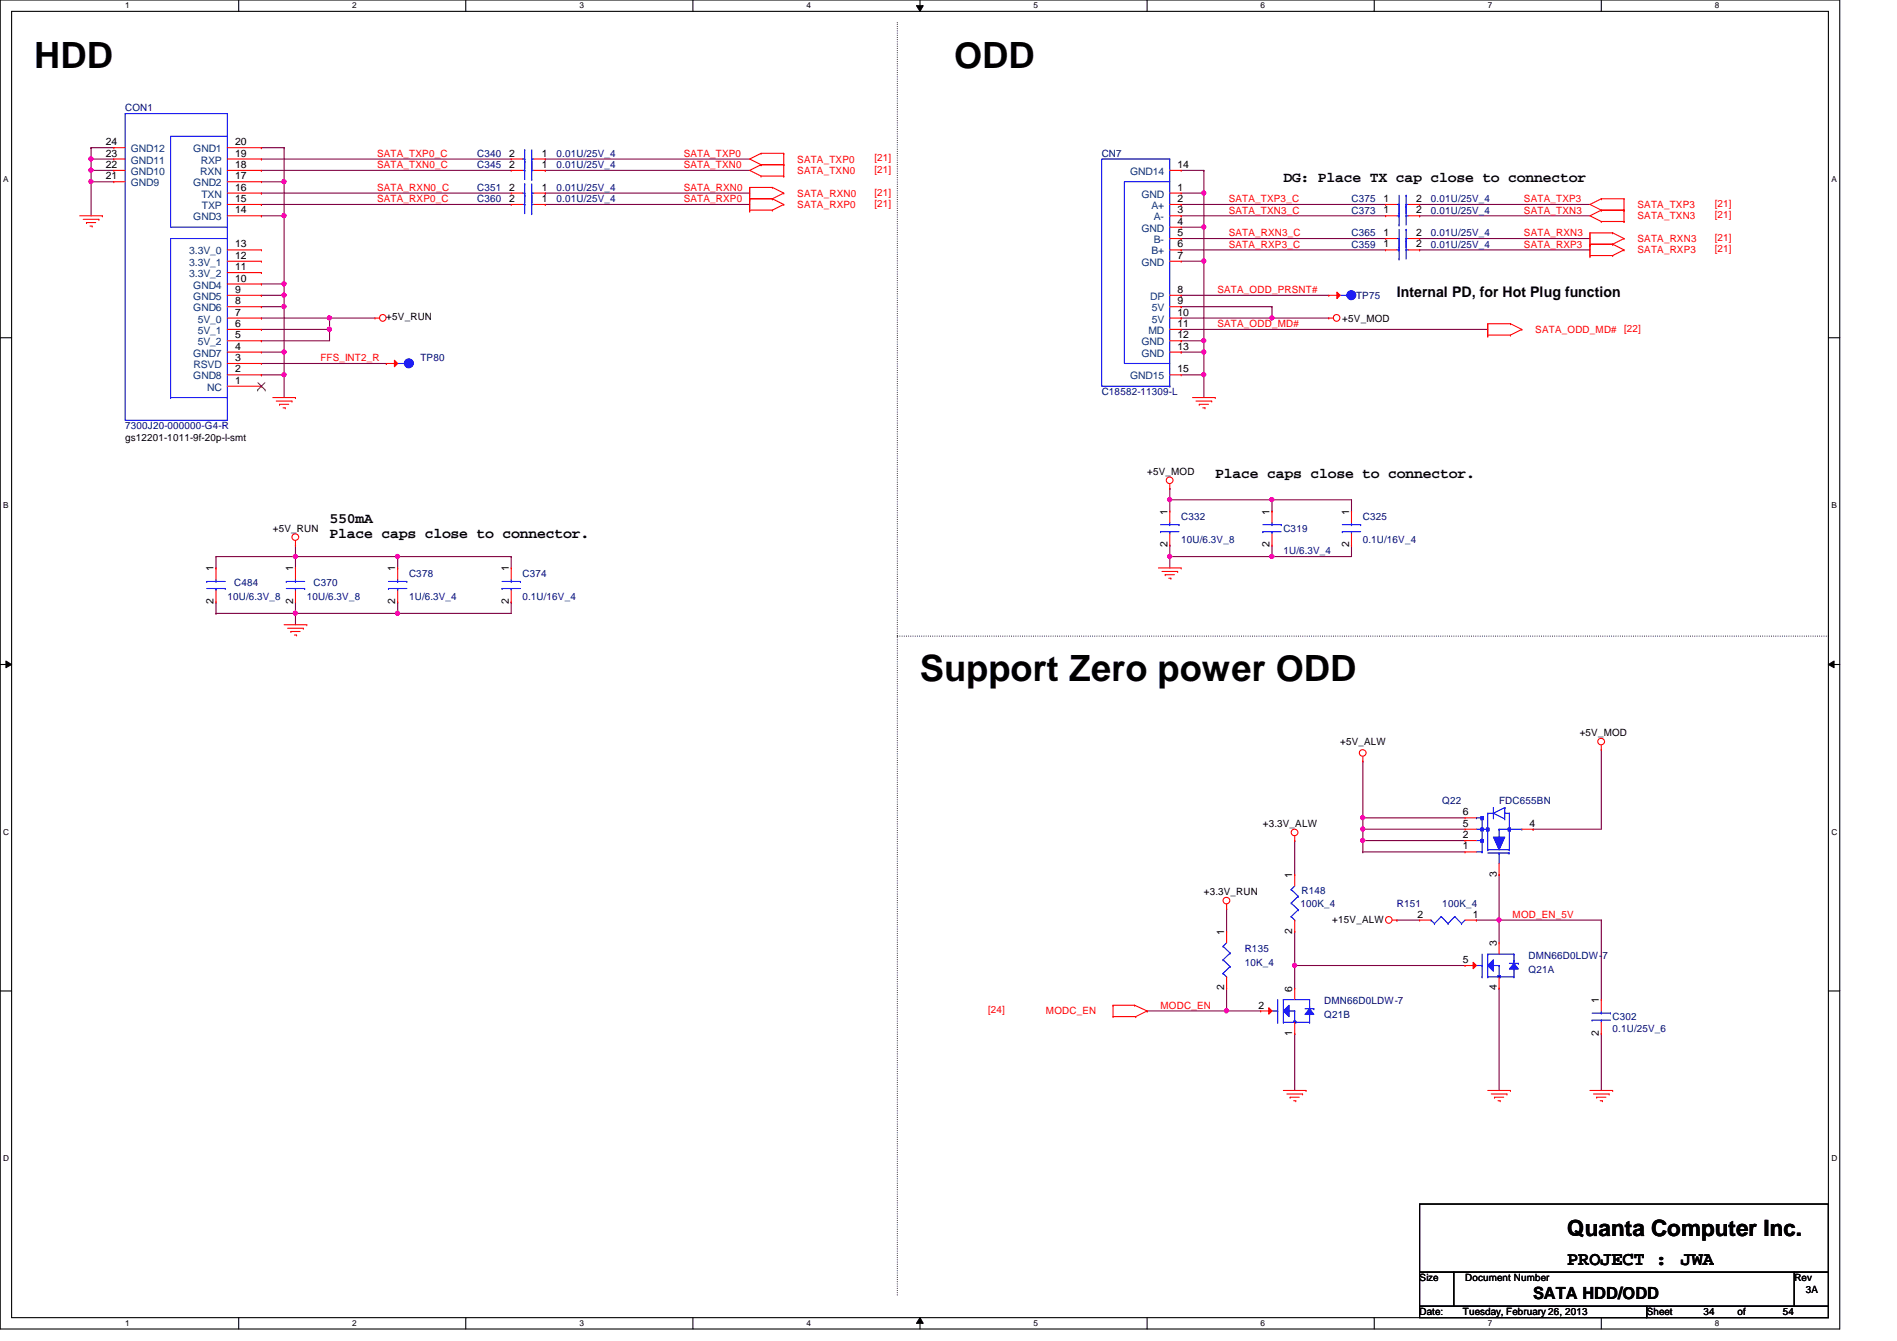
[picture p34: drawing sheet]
<svg xmlns="http://www.w3.org/2000/svg" width="297mm" height="210mm" viewBox="0 0 297 210" stroke-linecap="round" stroke-linejoin="round" font-family="sans-serif">
<defs><g id="words">
<g font-size="5.7">
<text x="5.4" y="10.6">HDD</text>
<text x="149.4" y="10.6">ODD</text>
<text x="144.1" y="106.6">Support Zero power ODD</text>
</g>
<text font-size="3.5" x="245.4" y="193.5">Quanta Computer Inc.</text>
<g font-size="3">
<text x="245.4" y="198.1">PROJECT :</text>
<text x="263.2" y="198.1">JWA</text>
</g>
<text font-size="2.6" x="240.1" y="203.3">SATA HDD/ODD</text>
<g font-size="2.3">
<text x="201" y="28.5">DG: Place TX cap close to connector</text>
<text x="218.7" y="46.6">Internal PD, for Hot Plug function</text>
<text x="190.3" y="74.8">Place caps close to connector.</text>
<text x="51.6" y="81.9">550mA</text>
<text x="51.6" y="84.2">Place caps close to connector.</text>
</g>
<g font-size="1.6" fill="#000080">
<text x="19.6" y="17.4">CON1</text>
<text x="74.7" y="29.9">C351</text>
<text x="74.7" y="26.3">C345</text>
<text x="74.7" y="24.6">C340</text>
<text x="87.2" y="29.9">0.01U/25V_4</text>
<text x="87.2" y="26.3">0.01U/25V_4</text>
<text x="87.2" y="24.6">0.01U/25V_4</text>
<text x="172.5" y="24.6">CN7</text>
<text x="74.7" y="31.7">C360</text>
<text x="87.2" y="31.7">0.01U/25V_4</text>
<text x="211.6" y="31.7">C375</text>
<text x="211.6" y="33.4">C373</text>
<text x="224.1" y="31.7">0.01U/25V_4</text>
<text x="224.1" y="33.4">0.01U/25V_4</text>
<text x="211.6" y="38.8">C359</text>
<text x="211.6" y="37">C365</text>
<text x="224.1" y="38.8">0.01U/25V_4</text>
<text x="224.1" y="37">0.01U/25V_4</text>
<text x="212.3" y="46.8">TP75</text>
<text x="65.8" y="56.6">TP80</text>
<text x="172.5" y="61.9">C18582-11309-L</text>
<text x="19.6" y="67.2">7300J20-000000-G4-R</text>
<text x="185" y="81.4">C332</text>
<text x="201" y="83.2">C319</text>
<text x="213.4" y="81.4">C325</text>
<text x="185" y="85">10U/6.3V_8</text>
<text x="201" y="86.8">1U/6.3V_4</text>
<text x="213.4" y="85">0.1U/16V_4</text>
<text x="35.6" y="93.9">10U/6.3V_8</text>
<text x="36.7" y="91.8">C484</text>
<text x="48" y="93.9">10U/6.3V_8</text>
<text x="49.1" y="91.8">C370</text>
<text x="64" y="90.3">C378</text>
<text x="64" y="93.9">1U/6.3V_4</text>
<text x="81.8" y="90.3">C374</text>
<text x="81.8" y="93.9">0.1U/16V_4</text>
<text x="225.8" y="125.9">Q22</text>
<text x="234.7" y="125.9">FDC655BN</text>
<text x="203.6" y="141.9">100K_4</text>
<text x="203.8" y="140">R148</text>
<text x="218.7" y="141.9">R151</text>
<text x="225.8" y="141.9">100K_4</text>
<text x="194.9" y="149">R135</text>
<text x="194.9" y="151.1">10K_4</text>
<text x="239.3" y="152.2">Q21A</text>
<text x="239.3" y="150.1">DMN66D0LDW-7</text>
<text x="207.3" y="159.3">Q21B</text>
<text x="207.3" y="157.2">DMN66D0LDW-7</text>
<text x="252.5" y="159.7">C302</text>
<text x="252.5" y="161.5">0.1U/25V_6</text>
</g>
<g font-size="1.6">
<text x="16.6" y="22.7">24</text>
<text x="36.8" y="22.7">20</text>
<text x="16.6" y="26.3">22</text>
<text x="16.6" y="28.1">21</text>
<text x="16.6" y="24.5">23</text>
<text x="36.8" y="24.5">19</text>
<text x="36.8" y="29.8">16</text>
<text x="36.8" y="26.3">18</text>
<text x="36.8" y="28.1">17</text>
<text x="79.7" y="29.8">2</text>
<text x="79.7" y="26.3">2</text>
<text x="79.7" y="24.5">2</text>
<text x="84.8" y="29.8">1</text>
<text x="84.8" y="26.3">1</text>
<text x="84.8" y="24.5">1</text>
<text x="184.4" y="29.8">1</text>
<text x="184.4" y="26.3">14</text>
<text x="36.8" y="33.4">14</text>
<text x="36.8" y="31.6">15</text>
<text x="79.7" y="31.6">2</text>
<text x="84.8" y="31.6">1</text>
<text x="184.4" y="35.2">4</text>
<text x="184.4" y="31.6">2</text>
<text x="184.4" y="33.4">3</text>
<text x="216.6" y="31.6">1</text>
<text x="216.6" y="33.4">1</text>
<text x="221.7" y="31.6">2</text>
<text x="221.7" y="33.4">2</text>
<text x="36.8" y="40.5">12</text>
<text x="36.8" y="38.7">13</text>
<text x="184.4" y="37">5</text>
<text x="184.4" y="38.7">6</text>
<text x="184.4" y="40.5">7</text>
<text x="216.6" y="38.7">1</text>
<text x="216.6" y="37">1</text>
<text x="221.7" y="38.7">2</text>
<text x="221.7" y="37">2</text>
<text x="36.8" y="44.1">10</text>
<text x="36.8" y="47.6">8</text>
<text x="36.8" y="42.3">11</text>
<text x="36.8" y="45.8">9</text>
<text x="184.4" y="47.6">9</text>
<text x="184.4" y="45.8">8</text>
<text x="36.8" y="51.2">6</text>
<text x="36.8" y="49.4">7</text>
<text x="36.8" y="53">5</text>
<text x="60.5" y="50.2">+5V_RUN</text>
<text x="184.4" y="51.2">11</text>
<text x="184.4" y="53">12</text>
<text x="184.4" y="49.4">10</text>
<text x="210.2" y="50.3">+5V_MOD</text>
<text x="36.8" y="54.7">4</text>
<text x="36.8" y="58.3">2</text>
<text x="36.8" y="56.5">3</text>
<text x="184.4" y="54.7">13</text>
<text x="184.4" y="58.3">15</text>
<text x="36.8" y="60.1">1</text>
<text x="19.6" y="69">gs12201-1011-9f-20p-l-smt</text>
<text x="179.6" y="74.3">+5V_MOD</text>
<text x="42.7" y="83.2">+5V_RUN</text>
<text x="182.8" y="80.6" transform="rotate(-90 182.8 80.6)">1</text>
<text x="198.8" y="80.6" transform="rotate(-90 198.8 80.6)">1</text>
<text x="211.2" y="80.6" transform="rotate(-90 211.2 80.6)">1</text>
<text x="33.4" y="89.5" transform="rotate(-90 33.4 89.5)">1</text>
<text x="45.9" y="89.5" transform="rotate(-90 45.9 89.5)">1</text>
<text x="61.9" y="89.5" transform="rotate(-90 61.9 89.5)">1</text>
<text x="79.7" y="89.5" transform="rotate(-90 79.7 89.5)">1</text>
<text x="182.8" y="85.7" transform="rotate(-90 182.8 85.7)">2</text>
<text x="198.8" y="85.7" transform="rotate(-90 198.8 85.7)">2</text>
<text x="211.2" y="85.7" transform="rotate(-90 211.2 85.7)">2</text>
<text x="33.4" y="94.6" transform="rotate(-90 33.4 94.6)">2</text>
<text x="45.9" y="94.6" transform="rotate(-90 45.9 94.6)">2</text>
<text x="61.9" y="94.6" transform="rotate(-90 61.9 94.6)">2</text>
<text x="79.7" y="94.6" transform="rotate(-90 79.7 94.6)">2</text>
<text x="209.8" y="116.7">+5V_ALW</text>
<text x="247.4" y="115.2">+5V_MOD</text>
<text x="197.7" y="129.5">+3.3V_ALW</text>
<text x="229.1" y="127.6">6</text>
<text x="229.1" y="129.4">5</text>
<text x="229.1" y="131.2">2</text>
<text x="239.5" y="129.4">4</text>
<text x="202.4" y="137.5" transform="rotate(-90 202.4 137.5)">1</text>
<text x="229.1" y="133">1</text>
<text x="234.4" y="137.2" transform="rotate(-90 234.4 137.2)">3</text>
<text x="188.5" y="140.1">+3.3V_RUN</text>
<text x="222" y="143.6">2</text>
<text x="230.6" y="143.6">1</text>
<text x="191.7" y="146.3" transform="rotate(-90 191.7 146.3)">1</text>
<text x="202.4" y="146.1" transform="rotate(-90 202.4 146.1)">2</text>
<text x="208.6" y="144.4">+15V_ALW</text>
<text x="234.4" y="148.1" transform="rotate(-90 234.4 148.1)">3</text>
<text x="191.7" y="155" transform="rotate(-90 191.7 155)">2</text>
<text x="202.4" y="155.2" transform="rotate(-90 202.4 155.2)">6</text>
<text x="229.1" y="150.7">5</text>
<text x="234.4" y="155" transform="rotate(-90 234.4 155)">4</text>
<text x="197.1" y="157.9">2</text>
<text x="250.4" y="157" transform="rotate(-90 250.4 157)">1</text>
<text x="202.4" y="162.1" transform="rotate(-90 202.4 162.1)">1</text>
<text x="250.4" y="162.1" transform="rotate(-90 250.4 162.1)">2</text>
<text x="222.3" y="200.6">Size</text>
<text x="229.4" y="200.6">Document Number</text>
<text x="281" y="200.6">Rev</text>
<text x="282.7" y="202.4">3A</text>
<text x="222.3" y="205.9">Date:</text>
<text x="229.1" y="205.9">Tuesday, February 26, 2013</text>
<text x="257.8" y="205.9">Sheet</text>
<text x="266.7" y="205.9">34</text>
<text x="272.1" y="205.9">of</text>
<text x="279.2" y="205.9">54</text>
</g>
<g font-size="1.6" fill="#004080">
<text x="20.5" y="23.8">GND12</text>
<text x="30.3" y="23.8">GND1</text>
<text x="20.5" y="27.4">GND10</text>
<text x="20.5" y="29.2">GND9</text>
<text x="20.5" y="25.6">GND11</text>
<text x="30.3" y="29.2">GND2</text>
<text x="31.4" y="27.4">RXN</text>
<text x="31.5" y="25.6">RXP</text>
<text x="177" y="27.4">GND14</text>
<text x="30.3" y="34.5">GND3</text>
<text x="31.5" y="30.9">TXN</text>
<text x="31.6" y="32.7">TXP</text>
<text x="178.7" y="30.9">GND</text>
<text x="180.3" y="32.7">A+</text>
<text x="180.7" y="34.5">A-</text>
<text x="29.6" y="41.6">3.3V_1</text>
<text x="29.6" y="39.8">3.3V_0</text>
<text x="178.7" y="36.3">GND</text>
<text x="178.7" y="41.6">GND</text>
<text x="180.3" y="39.8">B+</text>
<text x="180.7" y="38.1">B-</text>
<text x="29.6" y="43.4">3.3V_2</text>
<text x="30.3" y="45.2">GND4</text>
<text x="30.3" y="46.9">GND5</text>
<text x="180.1" y="46.9">DP</text>
<text x="30.3" y="48.7">GND6</text>
<text x="31" y="52.3">5V_1</text>
<text x="31" y="50.5">5V_0</text>
<text x="179.8" y="52.3">MD</text>
<text x="180.3" y="48.7">5V</text>
<text x="180.3" y="50.5">5V</text>
<text x="30.3" y="55.8">GND7</text>
<text x="30.3" y="59.4">GND8</text>
<text x="30.3" y="57.6">RSVD</text>
<text x="31" y="54.1">5V_2</text>
<text x="177" y="59.4">GND15</text>
<text x="178.7" y="55.8">GND</text>
<text x="178.7" y="54.1">GND</text>
<text x="32.4" y="61.2">NC</text>
</g>
<g font-size="1.6" fill="#f00">
<text x="59.1" y="29.9">SATA_RXN0_C</text>
<text x="59.1" y="26.3">SATA_TXN0_C</text>
<text x="59.1" y="24.6">SATA_TXP0_C</text>
<text x="107.1" y="29.9">SATA_RXN0</text>
<text x="107.1" y="26.3">SATA_TXN0</text>
<text x="107.1" y="24.6">SATA_TXP0</text>
<text x="124.8" y="27.2">SATA_TXN0</text>
<text x="124.8" y="25.4">SATA_TXP0</text>
<text x="136.9" y="27.1">[21]</text>
<text x="136.9" y="25.3">[21]</text>
<text x="59.1" y="31.7">SATA_RXP0_C</text>
<text x="107.1" y="31.7">SATA_RXP0</text>
<text x="124.8" y="32.6">SATA_RXP0</text>
<text x="124.8" y="30.8">SATA_RXN0</text>
<text x="136.9" y="32.4">[21]</text>
<text x="136.9" y="30.6">[21]</text>
<text x="192.4" y="33.4">SATA_TXN3_C</text>
<text x="192.4" y="31.7">SATA_TXP3_C</text>
<text x="238.6" y="33.4">SATA_TXN3</text>
<text x="238.6" y="31.7">SATA_TXP3</text>
<text x="256.4" y="32.6">SATA_TXP3</text>
<text x="256.4" y="34.3">SATA_TXN3</text>
<text x="268.5" y="32.4">[21]</text>
<text x="268.5" y="34.2">[21]</text>
<text x="192.4" y="38.8">SATA_RXP3_C</text>
<text x="192.4" y="37">SATA_RXN3_C</text>
<text x="238.6" y="38.8">SATA_RXP3</text>
<text x="238.6" y="37">SATA_RXN3</text>
<text x="256.4" y="37.9">SATA_RXN3</text>
<text x="256.4" y="39.7">SATA_RXP3</text>
<text x="268.5" y="37.7">[21]</text>
<text x="268.5" y="39.5">[21]</text>
<text x="190.6" y="45.9">SATA_ODD_PRSNT#</text>
<text x="190.6" y="51.2">SATA_ODD_MD#</text>
<text x="240.4" y="52.1">SATA_ODD_MD#</text>
<text x="254.3" y="51.9">[22]</text>
<text x="50.2" y="56.6">FFS_INT2_R</text>
<text x="236.9" y="143.7">MOD_EN_5V</text>
<text x="154.7" y="158.6">[24]</text>
<text x="163.8" y="158.8">MODC_EN</text>
<text x="181.7" y="157.9">MODC_EN</text>
</g>
<g font-size="1.3">
<text x="19.6" y="1.3">1</text>
<text x="55.2" y="1.3">2</text>
<text x="90.7" y="1.3">3</text>
<text x="126.3" y="1.3">4</text>
<text x="161.8" y="1.3">5</text>
<text x="197.4" y="1.3">6</text>
<text x="233" y="1.3">7</text>
<text x="268.5" y="1.3">8</text>
<text x=".5" y="28.4">A</text>
<text x="286.8" y="28.4">A</text>
<text x=".5" y="79.5">B</text>
<text x="286.8" y="79.5">B</text>
<text x=".5" y="130.7">C</text>
<text x="286.8" y="130.7">C</text>
<text x=".5" y="181.8">D</text>
<text x="286.8" y="181.8">D</text>
<text x="19.6" y="207.6">1</text>
<text x="55.2" y="207.6">2</text>
<text x="90.7" y="207.6">3</text>
<text x="126.3" y="207.6">4</text>
<text x="161.8" y="207.6">5</text>
<text x="197.4" y="207.6">6</text>
<text x="233" y="207.6">7</text>
<text x="268.5" y="207.6">8</text>
</g>
</g></defs>
<path d="M0 0h288.1v208h-288.1zM1.8 1.8h284.5v204.4h-284.5z" fill="none" stroke="#000" stroke-width=".17"/>
<g fill="#fff">
<path d="M19.6 .2h.7v1.4h-.7z"/>
<path d="M19.6 206.4h.7v1.4h-.7z"/>
</g>
<path d="M37.4 0v1.8M37.4 206.2v1.8" fill="none" stroke="#000" stroke-width=".17"/>
<g fill="#fff">
<path d="M55.2 .2h.6v1.4h-.6z"/>
<path d="M55.2 206.4h.6v1.4h-.6z"/>
</g>
<path d="M72.9 0v1.8M72.9 206.2v1.8" fill="none" stroke="#000" stroke-width=".17"/>
<g fill="#fff">
<path d="M90.7 .2h.7v1.4h-.7z"/>
<path d="M90.7 206.4h.7v1.4h-.7z"/>
</g>
<path d="M108.5 0v1.8M108.5 206.2v1.8" fill="none" stroke="#000" stroke-width=".17"/>
<g fill="#fff">
<path d="M126.3 .2h.7v1.4h-.7z"/>
<path d="M126.3 206.4h.7v1.4h-.7z"/>
</g>
<path d="M144.1 0v1.8M144.1 206.2v1.8" fill="none" stroke="#000" stroke-width=".17"/>
<path d="M143.5 .9h1.1l-.5 .9zM144.1 206.2l.5 .9h-1.1z" fill="#000"/>
<path d="M143.5 .9h1.1l-.5 .9zM144.1 206.2l.5 .9h-1.1z" fill="none" stroke="#000" stroke-width=".16"/>
<g fill="#fff">
<path d="M161.8 .2h.7v1.4h-.7z"/>
<path d="M161.8 206.4h.7v1.4h-.7z"/>
</g>
<path d="M179.6 0v1.8M179.6 206.2v1.8" fill="none" stroke="#000" stroke-width=".17"/>
<g fill="#fff">
<path d="M197.4 .2h.7v1.4h-.7z"/>
<path d="M197.4 206.4h.7v1.4h-.7z"/>
</g>
<path d="M215.2 0v1.8M215.2 206.2v1.8" fill="none" stroke="#000" stroke-width=".17"/>
<g fill="#fff">
<path d="M233 .2h.6v1.4h-.6z"/>
<path d="M233 206.4h.6v1.4h-.6z"/>
</g>
<path d="M250.7 0v1.8M250.7 206.2v1.8" fill="none" stroke="#000" stroke-width=".17"/>
<g fill="#fff">
<path d="M268.5 .2h.7v1.4h-.7z"/>
<path d="M268.5 206.4h.7v1.4h-.7z"/>
<path d="M.5 27.3h.8v1.4h-.8z"/>
<path d="M286.8 27.3h.8v1.4h-.8z"/>
<path d="M.5 78.4h.8v1.4h-.8z"/>
<path d="M286.8 78.4h.8v1.4h-.8z"/>
</g>
<path d="M0 52.9h1.8M286.3 52.9h1.8" fill="none" stroke="#000" stroke-width=".17"/>
<g fill="#fff">
<path d="M.5 129.5h.9v1.4h-.9z"/>
<path d="M286.8 129.5h.9v1.4h-.9z"/>
</g>
<path d="M0 104h1.8M286.3 104h1.8" fill="none" stroke="#000" stroke-width=".17"/>
<path d="M.9 103.5l.9 .5-.9 .5zM286.3 104l.9-.5v1z" fill="#000"/>
<path d="M.9 103.5l.9 .5-.9 .5zM286.3 104l.9-.5v1z" fill="none" stroke="#000" stroke-width=".16"/>
<g fill="#fff">
<path d="M.5 180.6h.9v1.4h-.9z"/>
<path d="M286.8 180.6h.9v1.4h-.9z"/>
</g>
<path d="M0 155.1h1.8M286.3 155.1h1.8" fill="none" stroke="#000" stroke-width=".17"/>
<path d="M140.5 3.6h.1M140.5 99.6h.1M286.3 99.6h-145.8M140.5 202.7v-199.1" fill="none" stroke="#000" stroke-width=".17" stroke-dasharray="0 .3"/>
<path d="M46.3 85.3h.1M46.3 87.1h.1M46.3 96h.1M46.3 85.3v3.6M46.3 87.1h33.7M46.3 96h16M62.3 87.1h.1M62.3 87.1v1.8M80 87.1h.1M80 94.2h.1M80 87.1v1.8M80 94.2v1.8" fill="none" stroke="#800040" stroke-width=".17"/>
<circle cx="62.2" cy="87.1" r=".32" fill="#f0f"/>
<circle cx="62.2" cy="87.1" r=".32" fill="none" stroke="#f0f" stroke-width=".17"/>
<path d="M62.3 96h.1M62.3 96h17.7" fill="none" stroke="#800040" stroke-width=".17"/>
<circle cx="62.2" cy="96" r=".32" fill="#f0f"/>
<circle cx="62.2" cy="96" r=".32" fill="none" stroke="#f0f" stroke-width=".17"/>
<path d="M183.2 78.2h.1M183.2 78.2v1.8M46.3 94.2h.1M46.3 96h.1M46.3 94.2v3.6M62.3 94.2h.1M62.3 94.2v1.8M183.2 87.1h.1M183.2 87.1h16" fill="none" stroke="#800040" stroke-width=".17"/>
<circle cx="183.1" cy="78.2" r=".32" fill="#f0f"/>
<circle cx="183.1" cy="78.2" r=".32" fill="none" stroke="#f0f" stroke-width=".17"/>
<path d="M183.2 85.3h.1M183.2 85.3v1.8M199.2 85.3h.1M199.2 85.3v1.8" fill="none" stroke="#800040" stroke-width=".17"/>
<circle cx="183.1" cy="87.1" r=".32" fill="#f0f"/>
<circle cx="183.1" cy="87.1" r=".32" fill="none" stroke="#f0f" stroke-width=".17"/>
<path d="M199.2 87.1h.1M199.2 87.1h12.4" fill="none" stroke="#800040" stroke-width=".17"/>
<circle cx="199.2" cy="87.1" r=".32" fill="#f0f"/>
<circle cx="199.2" cy="87.1" r=".32" fill="none" stroke="#f0f" stroke-width=".17"/>
<path d="M199.2 78.2h.1M199.2 78.2h12.4M183.2 87.1h.1M183.2 87.1v1.8M211.6 85.3h.1M211.6 85.3v1.8M179.6 158.2h.1M179.6 158.2h17.8M192.1 158.2h.1M202.7 151.1h.1M202.7 151.1h26.7" fill="none" stroke="#800040" stroke-width=".17"/>
<circle cx="202.7" cy="151.1" r=".32" fill="#f0f"/>
<circle cx="202.7" cy="151.1" r=".32" fill="none" stroke="#f0f" stroke-width=".17"/>
<path d="M213.4 131.6h.1M213.4 133.3h.1M213.4 128h.1M213.4 131.6v1.7M213.4 133.3h16M213.4 128h16M202.7 151.1h.1M202.7 151.1v3.6" fill="none" stroke="#800040" stroke-width=".17"/>
<circle cx="213.4" cy="128" r=".32" fill="#f0f"/>
<circle cx="213.4" cy="128" r=".32" fill="none" stroke="#f0f" stroke-width=".17"/>
<path d="M213.4 131.6h.1M213.4 131.6h16" fill="none" stroke="#800040" stroke-width=".17"/>
<circle cx="213.4" cy="131.5" r=".32" fill="#f0f"/>
<circle cx="213.4" cy="131.5" r=".32" fill="none" stroke="#f0f" stroke-width=".17"/>
<path d="M213.4 129.8h.1M213.4 129.8h16" fill="none" stroke="#800040" stroke-width=".17"/>
<circle cx="213.4" cy="129.8" r=".32" fill="#f0f"/>
<circle cx="213.4" cy="129.8" r=".32" fill="none" stroke="#f0f" stroke-width=".17"/>
<path d="M213.4 128h.1M213.4 128v1.8M234.7 144h.1M234.7 144v3.6M250.7 144h.1M250.7 144v12.5" fill="none" stroke="#800040" stroke-width=".17"/>
<circle cx="234.7" cy="144" r=".32" fill="#f0f"/>
<circle cx="234.7" cy="144" r=".32" fill="none" stroke="#f0f" stroke-width=".17"/>
<g fill="none" stroke="#800040" stroke-width=".17">
<path d="M199.2 78.2v1.8M199.2 80h.1M213.4 119.1h.1M213.4 119.1v8.9M202.7 131.6h.1M202.7 131.6v5.3M213.4 129.8h.1M213.4 129.8v1.8M234.7 136.9h.1M234.7 136.9v7.1M240.1 129.8h.1M240.1 129.8h10.6"/>
<path d="M202.7 145.8h.1M202.7 145.8v5.3M218.7 144h.1M218.7 144h3.6M231.2 144h.1M231.2 144h19.5M234.7 144h.1M234.7 154.7h.1M234.7 154.7v16M202.7 161.8h.1M202.7 161.8v8.9M250.7 161.8h.1"/>
<path d="M250.7 161.8v8.9"/>
</g>
<circle cx="199.2" cy="78.2" r=".32" fill="#f0f"/>
<circle cx="199.2" cy="78.2" r=".32" fill="none" stroke="#f0f" stroke-width=".17"/>
<path d="M183.2 76.5h.1M183.2 78.2h.1M183.2 76.5v1.7M183.2 78.2h16M211.6 78.2v1.8M211.6 80h.1M250.7 117.3h.1M250.7 117.3v12.5M192.1 158.2h.1M192.1 154.7v3.5" fill="none" stroke="#800040" stroke-width=".17"/>
<circle cx="192" cy="158.2" r=".32" fill="#f0f"/>
<circle cx="192" cy="158.2" r=".32" fill="none" stroke="#f0f" stroke-width=".17"/>
<path d="M185 58.7h3.5M188.5 58.7h.1M188.5 55.1h.1M188.5 55.1v3.6M192.1 142.2h.1M192.1 142.2v3.6" fill="none" stroke="#800040" stroke-width=".17"/>
<circle cx="188.5" cy="58.6" r=".32" fill="#f0f"/>
<circle cx="188.5" cy="58.6" r=".32" fill="none" stroke="#f0f" stroke-width=".17"/>
<path d="M185 35.6h3.5M188.5 35.6h.1M188.5 35.6v5.3M188.5 40.9h.1" fill="none" stroke="#800040" stroke-width=".17"/>
<circle cx="188.5" cy="35.5" r=".32" fill="#f0f"/>
<circle cx="188.5" cy="35.5" r=".32" fill="none" stroke="#f0f" stroke-width=".17"/>
<circle cx="188.5" cy="40.9" r=".32" fill="#f0f"/>
<circle cx="188.5" cy="40.9" r=".32" fill="none" stroke="#f0f" stroke-width=".17"/>
<g fill="none" stroke="#800040" stroke-width=".17">
<path d="M185 26.7h3.5M188.5 26.7h.1M185 46.2h.1M185 49.8h.1M185 55.1h.1M185 53.3h.1M185 40.9h3.5M185 46.2h23.1M185 49.8h23.1M185 55.1h3.5M185 53.3h3.5M188.5 40.9h.1"/>
<path d="M188.5 53.3h.1M188.5 58.7h.1M188.5 40.9v12.4M188.5 58.7v3.5M199.2 48h.1M199.2 49.8h.1M199.2 48v1.8"/>
</g>
<circle cx="199.2" cy="49.8" r=".32" fill="#f0f"/>
<circle cx="199.2" cy="49.8" r=".32" fill="none" stroke="#f0f" stroke-width=".17"/>
<path d="M185 48h.1M185 48h14.2M188.5 53.3h.1M188.5 53.3v1.8" fill="none" stroke="#800040" stroke-width=".17"/>
<circle cx="188.5" cy="55.1" r=".32" fill="#f0f"/>
<circle cx="188.5" cy="55.1" r=".32" fill="none" stroke="#f0f" stroke-width=".17"/>
<circle cx="188.5" cy="53.3" r=".32" fill="#f0f"/>
<circle cx="188.5" cy="53.3" r=".32" fill="none" stroke="#f0f" stroke-width=".17"/>
<path d="M188.5 30.2h.1M188.5 26.7v3.5M185 51.6h.1M185 51.6h48" fill="none" stroke="#800040" stroke-width=".17"/>
<circle cx="188.5" cy="30.2" r=".32" fill="#f0f"/>
<circle cx="188.5" cy="30.2" r=".32" fill="none" stroke="#f0f" stroke-width=".17"/>
<g fill="none" stroke="#800040" stroke-width=".17">
<path d="M185 39.1h.1M185 37.3h.1M185 33.8h.1M185 32h.1M185 39.1h32M185 37.3h32M185 33.8h32M185 32h32M185 30.2h3.5M188.5 30.2h.1M188.5 35.6h.1M188.5 30.2v5.4"/>
<path d="M222.3 39.1h.1M222.3 37.3h.1M222.3 33.8h.1M222.3 32h.1M222.3 39.1h26.7M222.3 37.3h26.7M222.3 33.8h26.7M222.3 32h26.7M33.8 87.1h.1M33.8 87.1h12.5"/>
</g>
<circle cx="46.2" cy="87.1" r=".32" fill="#f0f"/>
<circle cx="46.2" cy="87.1" r=".32" fill="none" stroke="#f0f" stroke-width=".17"/>
<path d="M33.8 88.9h.1M33.8 96h.1M33.8 87.1v1.8M33.8 96h12.5" fill="none" stroke="#800040" stroke-width=".17"/>
<circle cx="46.2" cy="96" r=".32" fill="#f0f"/>
<circle cx="46.2" cy="96" r=".32" fill="none" stroke="#f0f" stroke-width=".17"/>
<g fill="none" stroke="#800040" stroke-width=".17">
<path d="M40.9 44.4h.1M40.9 46.2h.1M40.9 48h.1M40.9 49.8h.1M40.9 56.9h19.6M40.9 44.4h3.6M40.9 46.2h3.6M40.9 48h3.6M40.9 49.8h17.8M51.6 49.8h.1M51.6 49.8v1.8M60.5 56.9h.1"/>
<path d="M33.8 94.2h.1M33.8 94.2v1.8"/>
</g>
<circle cx="51.6" cy="49.8" r=".32" fill="#f0f"/>
<circle cx="51.6" cy="49.8" r=".32" fill="none" stroke="#f0f" stroke-width=".17"/>
<path d="M40.9 51.6h.1M40.9 51.6h10.7" fill="none" stroke="#800040" stroke-width=".17"/>
<circle cx="51.6" cy="51.5" r=".32" fill="#f0f"/>
<circle cx="51.6" cy="51.5" r=".32" fill="none" stroke="#f0f" stroke-width=".17"/>
<path d="M40.9 23.1h.1M40.9 23.1h3.6M40.9 53.3h.1M44.5 58.7h.1M44.5 58.7v3.5M51.6 51.6h.1M51.6 51.6v1.7h-10.7" fill="none" stroke="#800040" stroke-width=".17"/>
<circle cx="44.5" cy="58.6" r=".32" fill="#f0f"/>
<circle cx="44.5" cy="58.6" r=".32" fill="none" stroke="#f0f" stroke-width=".17"/>
<path d="M14.3 23.1h.1M14.3 28.4h.1M14.3 24.9h.1M14.3 23.1h3.5M14.3 28.4v5.4M14.3 24.9h3.5M40.9 58.7h.1M40.9 58.7h3.6M40.9 55.1h3.6M44.5 55.1h.1" fill="none" stroke="#800040" stroke-width=".17"/>
<circle cx="14.2" cy="24.9" r=".32" fill="#f0f"/>
<circle cx="14.2" cy="24.9" r=".32" fill="none" stroke="#f0f" stroke-width=".17"/>
<path d="M14.3 23.1h.1M14.3 26.7h.1M14.3 24.9h.1M14.3 28.4h.1M14.3 23.1v5.3M14.3 26.7h3.5M14.3 28.4h3.5" fill="none" stroke="#800040" stroke-width=".17"/>
<circle cx="14.2" cy="28.4" r=".32" fill="#f0f"/>
<circle cx="14.2" cy="28.4" r=".32" fill="none" stroke="#f0f" stroke-width=".17"/>
<circle cx="14.2" cy="26.6" r=".32" fill="#f0f"/>
<circle cx="14.2" cy="26.6" r=".32" fill="none" stroke="#f0f" stroke-width=".17"/>
<path d="M40.9 33.8h.1M40.9 33.8h3.6M44.5 46.2h.1M44.5 44.4h.1M44.5 44.4v3.6" fill="none" stroke="#800040" stroke-width=".17"/>
<circle cx="44.5" cy="46.2" r=".32" fill="#f0f"/>
<circle cx="44.5" cy="46.2" r=".32" fill="none" stroke="#f0f" stroke-width=".17"/>
<path d="M44.5 28.4h.1M44.5 33.8h.1M44.5 28.4v16M44.5 55.1h.1M44.5 55.1v3.6" fill="none" stroke="#800040" stroke-width=".17"/>
<circle cx="44.5" cy="44.4" r=".32" fill="#f0f"/>
<circle cx="44.5" cy="44.4" r=".32" fill="none" stroke="#f0f" stroke-width=".17"/>
<circle cx="44.5" cy="33.8" r=".32" fill="#f0f"/>
<circle cx="44.5" cy="33.8" r=".32" fill="none" stroke="#f0f" stroke-width=".17"/>
<path d="M44.5 48h.1M44.5 48v7.1" fill="none" stroke="#800040" stroke-width=".17"/>
<circle cx="44.5" cy="55.1" r=".32" fill="#f0f"/>
<circle cx="44.5" cy="55.1" r=".32" fill="none" stroke="#f0f" stroke-width=".17"/>
<circle cx="44.5" cy="48" r=".32" fill="#f0f"/>
<circle cx="44.5" cy="48" r=".32" fill="none" stroke="#f0f" stroke-width=".17"/>
<path d="M40.9 28.4h3.6M44.5 28.4h.1M44.5 23.1h.1M44.5 23.1v5.3" fill="none" stroke="#800040" stroke-width=".17"/>
<circle cx="44.5" cy="28.4" r=".32" fill="#f0f"/>
<circle cx="44.5" cy="28.4" r=".32" fill="none" stroke="#f0f" stroke-width=".17"/>
<g fill="none" stroke="#800040" stroke-width=".17">
<path d="M40.9 30.2h.1M40.9 26.7h.1M40.9 32h.1M40.9 24.9h.1M40.9 30.2h39.1M40.9 26.7h39.1M40.9 32h39.1M40.9 24.9h39.1M85.4 30.2h.1M85.4 26.7h.1M85.4 32h.1M85.4 24.9h.1"/>
<path d="M85.4 30.2h32M85.4 26.7h32M85.4 32h32M85.4 24.9h32"/>
</g>
<g fill="none" stroke="#f00" stroke-width=".17">
<path d="M12.5 33.8h3.5M13 34.3h2.5M13.5 34.8h.1M13.5 34.8h1.5M14.1 35.4h.3M14.4 35.4h.1M15.5 34.3h.1M16 33.8h.1M80 32h.1M80 30.2h.1M80 26.7h.1M80 32h1.8"/>
<path d="M80 30.2h1.8M80 26.7h1.8M83.6 32h1.8M83.6 30.2h1.8M83.6 26.7h1.8M85.4 32h.1M85.4 30.2h.1M85.4 26.7h.1M117.4 33.1h.1M117.4 32.9h.1M117.4 31.1h.1M117.4 31.3h.1"/>
<path d="M117.4 29.3h.1M117.4 31.1h3.5M117.4 32.9h3.5M117.4 29.3v3.8M117.4 29.3h3.5M119.2 25.8h.1M119.2 27.6h.1M119.2 24h.1M119.2 25.8l-1.8 .9 1.8 .9M119.2 25.8h3.5M119.2 27.6h3.5M119.2 24l-1.8 .9 1.8 .9"/>
<path d="M119.2 24h3.5M120.9 31.1h.1M120.9 32.9h.1M120.9 29.3h.1M120.9 31.1l1.8 .9M120.9 29.3l1.8 .9M122.7 32h.1M122.7 30.2h.1M122.7 25.8h.1M122.7 27.6h.1M122.7 24h.1M122.7 32l-1.8 .9"/>
<path d="M122.7 30.2l-1.8 .9M122.7 24v3.6M183.2 33.8h1.8M183.2 37.3h1.8M183.2 35.6h1.8M183.2 32h1.8M183.2 39.1h1.8M183.2 30.2h1.8M183.2 26.7h1.8M185 37.3h.1M185 35.6h.1M185 32h.1"/>
<path d="M185 39.1h.1M185 33.8h.1M185 30.2h.1M185 26.7h.1M217 32h.1M217 32h1.7M220.5 32h1.8M222.3 32h.1M249 38.4h.1M249 38.2h.1M249 36.4h.1M249 36.4v3.8"/>
<path d="M249 36.4h3.5M249 38.2h3.5M250.7 31.1h.1M250.7 32.9h.1M250.7 34.7h.1M250.7 31.1l-1.7 .9 1.7 .9M250.7 31.1h3.6M250.7 32.9h3.6M250.7 32.9l-1.7 .9 1.7 .9M250.7 34.7h3.6M252.5 36.4h.1M252.5 38.2h.1"/>
<path d="M252.5 36.4l1.8 .9M252.5 38.2l1.8 .9M254.3 31.1h.1M254.3 32.9h.1M254.3 34.7h.1M254.3 37.3h.1M254.3 39.1h.1M254.3 31.1v3.6M254.3 37.3l-1.8 .9M254.3 39.1l-1.8 .9M58.7 49.8h.1M58.7 49.8h.7"/>
<path d="M183.2 49.8h1.8M183.2 55.1h1.8M183.2 51.6h1.8M183.2 48h1.8M183.2 40.9h1.8M183.2 53.3h1.8M183.2 46.2h1.8M183.2 58.7h1.8M185 55.1h.1M185 51.6h.1M185 48h.1M185 40.9h.1"/>
<path d="M185 53.3h.1M185 49.8h.1M185 46.2h.1M185 58.7h.1M208.1 49.8h.1M208.1 49.8h.7M233 52.6h.1M233 52.5h.1M233 50.7h.1M233 50.7v1.9M233 50.7h3.5M233 52.5h3.5"/>
<path d="M236.5 50.7h.1M236.5 52.5h.1M236.5 50.7l1.8 .9M238.3 51.6h.1M238.3 51.6l-1.8 .9M249 40.2h.1M249 40h.1M249 40h3.5M252.5 40h.1M42.7 62.2h3.6M43.3 62.8h2.4M43.8 63.3h.1"/>
<path d="M43.8 63.3h1.4M44.3 63.8h.4M44.7 63.8h.1M45.7 62.8h.1M46.3 62.2h.1M183.2 76.5h.1M183.2 75.7v.8M186.7 62.2h3.6M187.3 62.8h2.4M187.8 63.3h.1M187.8 63.3h1.4M188.3 63.8h.4"/>
<path d="M188.7 63.8h.1M189.7 62.8h.1M190.3 62.2h.1M44.5 97.8h3.5M45 98.3h2.5M45.5 98.8h.1M45.5 98.8h1.5M46.1 99.4h.3M46.3 85.3h.1M46.3 84.6v.7M46.4 99.4h.1M47.5 98.3h.1"/>
<path d="M48 97.8h.1M181.4 88.9h3.6M181.9 89.5h2.5M182.5 90h.1M182.5 90h1.4M183 90.5h.3M183.3 90.5h.1M184.4 89.5h.1M185 88.9h.1M213.4 119.1h.1M213.4 118.4v.7M250.7 117.3h.1"/>
<path d="M250.7 116.6v.7M202.7 131.6h.1M202.7 130.9v.7M174.3 157.4h.1M174.3 159.1h.1M174.3 157.4h3.4M174.3 159.1h3.5M174.3 157.4v1.7M177.7 157.4h.1M177.7 157.4l1.9 .8M177.8 159.1h.1M179.6 158.2h.1"/>
<path d="M179.6 158.2l-1.8 .9M192.1 142.2h.1M192.1 141.5v.7M218 144h.7M218.7 144h.1M250.7 156.5h.1M250.7 156.5v1.7M201 170.7h3.5M201.5 171.2h2.5M202 171.7h.1M202 171.7h1.5M202.6 172.3h.3"/>
<path d="M202.9 172.3h.1M204 171.2h.1M204.5 170.7h.1M233 170.7h3.5M233.5 171.2h2.5M234 171.7h.1M234 171.7h1.5M234.6 172.3h.3M234.9 172.3h.1M236 171.2h.1M236.5 170.7h.1M249 170.7h3.5"/>
<path d="M249.5 171.2h2.5M250 171.7h.1M250 171.7h1.5M250.6 172.3h.3M250.7 161.8h.1M250.7 160v1.8M250.9 172.3h.1M252 171.2h.1M252.5 170.7h.1"/>
<circle cx="59.9" cy="49.8" r=".52"/>
<circle cx="209.3" cy="49.8" r=".52"/>
<circle cx="183.2" cy="75.2" r=".52"/>
<circle cx="46.3" cy="84.1" r=".52"/>
<circle cx="213.4" cy="117.9" r=".52"/>
<circle cx="250.7" cy="116.1" r=".52"/>
<circle cx="202.7" cy="130.3" r=".52"/>
<circle cx="192" cy="141" r=".52"/>
<circle cx="217.4" cy="144" r=".52"/>
</g>
<path d="M222.3 188.5h64v10.6h-64zM222.3 199.1h5.3v5.4h-5.3zM227.6 199.1h53.4v5.4h-53.4zM281 199.1h5.3v5.4h-5.3zM222.3 204.5h35.5v1.7h-35.5zM257.8 204.5h28.5v1.7h-28.5z" fill="none" stroke="#000" stroke-width=".17"/>
<g fill="none" stroke="#00f" stroke-width=".17">
<path d="M81.8 32h.4M81.8 30.2h.4M81.8 26.7h.4M82.2 30.6h.1M82.2 32h.1M82.2 28.8h.1M82.2 30.2h.1M82.2 25.2h.1M82.2 26.7h.1M82.2 25.2v2.9M82.2 28.8v4.6M83.3 32h.1"/>
<path d="M83.3 33.4h.1M83.3 30.2h.1M83.3 31.7h.1M83.3 26.7h.1M83.3 28.1h.1M83.3 32h.3M83.3 25.2v2.9M83.3 28.8v4.6M83.3 30.2h.3M83.3 26.7h.3M183.2 28.4v32.1M218.7 32h.4"/>
<path d="M219.1 32h.1M219.1 33.4h.1M219.1 30.6v2.8M220.2 30.6h.1M220.2 32h.1M220.2 32h.3M220.2 30.6v2.8M183.2 56.9h-7.1v-28.5h7.1v-3.5h-10.7v35.6h10.7M183.2 60.5h.1M249.3 159.7h.1M249.3 159.7h2.9M249.3 158.6h2.9"/>
<path d="M250.7 158.6h.1M250.7 159.7h.1M250.7 158.2v.4M250.7 159.7v.3M252.2 158.6h.1"/>
</g>
<path d="M233.8 131h1.8l-.9 2z" fill="#00f"/>
<g fill="none" stroke="#00f" stroke-width=".17">
<path d="M231.2 128h.1M231.2 131.6h.9M231.2 129.8h1.8M231.2 133.3h.9M231.2 128h.9M231.9 127.8h.1M231.9 128.2h.1M231.9 128h.1M231.9 129.6h.1M231.9 130h.1M231.9 131.4h.1M231.9 131.7h.1"/>
<path d="M231.9 127.8v.4M231.9 129.6v.4M231.9 131.4v.3M231.9 127.8h.3M231.9 128.2h.3M231.9 129.6h.3M231.9 130h.3M231.9 131.4h.3M231.9 131.7h.3M232.1 131.6h.1M232.1 127.8h.1M232.1 129.8h.1"/>
<path d="M232.1 133.3h.1M232.1 131.4h.1M232.1 128h.1M232.1 128v5.3M232.2 127.8h.1M232.2 128.2h.1M232.2 129.8h.1M232.2 129.6h.1M232.2 130h.1M232.2 131.7h.1M232.2 131.4h.1M232.2 127.8v.4"/>
<path d="M232.2 129.6v.4M232.2 131.4v.3M232.8 129.6h.1M232.8 130h.1M232.8 129.6h.3M232.8 130h.3M232.8 129.6v.4M233 133h.1M233 129.8h.1M233 127.3h.1M233 133.5h3.3M233 133h3.3"/>
<path d="M233 127.3v5.7M233 127.3h.8M233.1 129.6h.1M233.1 130h.1M233.1 129.8h.1M233.1 129.6v.4M233.8 131h1.8l-.9 2zM233.8 126.4h.1M233.8 127.3h.1M233.8 126.4v1.8M233.8 127.3l1.8 .9M234.7 133.5h.1"/>
<path d="M234.7 129.8h.1M234.7 129.8v1.2M234.7 133.5v1.6M234.7 129.8h3.6M235.6 126.4h.1M235.6 128.2h.1M235.6 126.4v1.6M235.6 127.3h.7M235.6 126.4l-1.8 .9M236.2 133.5h.1M236.2 130h.1M236.2 129.6h.1"/>
<path d="M236.2 129.8h.1M236.2 129.6h.3M236.2 130h.3M236.2 129.6v.4M236.3 133.5h.1M236.3 133h.1M236.3 127.3h.1M236.3 127.3v5.7M236.5 130h.1M236.5 129.6h.1M236.5 129.6v.4M238.3 129.8h.1"/>
</g>
<path d="M229.4 128h.1M229.4 129.8h.1M229.4 131.6h.1M229.4 133.3h.1M229.4 128h1.8M229.4 129.8h1.8M229.4 131.6h1.8M229.4 133.3h1.8M234.7 136.9h.1M234.7 135.1v1.8M238.3 129.8h1.8M240.1 129.8h.1" fill="none" stroke="#f00" stroke-width=".17"/>
<circle cx="211.6" cy="46.2" r=".7" fill="#00f"/>
<g fill="none" stroke="#00f" stroke-width=".17">
<path d="M209.8 46.2h1.1M210.9 46.2h.1"/>
<circle cx="211.6" cy="46.2" r=".7"/>
</g>
<path d="M209.3 45.7l.5 .5-.5 .5z" fill="#f00"/>
<path d="M208.1 46.2h.1M208.1 46.2h1.7M209.3 45.7l.5 .5-.5 .5z" fill="none" stroke="#f00" stroke-width=".17"/>
<path d="M201 158.2l.8-.8v1.7z" fill="#00f"/>
<path d="M201 158.2l.8-.8v1.7z" fill="none" stroke="#00f" stroke-width=".17"/>
<path d="M205.1 157.9l.6 .9h-1.4z" fill="#00f"/>
<g fill="none" stroke="#00f" stroke-width=".17">
<path d="M199.2 158.2h.9M200.1 158.2h.1M200.1 156.5v3.5M201 156.5h.1M201 156.5h4.1M201 156.5v3.5M201.8 158.2h.1M201.8 158.2h.9M202.6 159.9h.1M202.6 159.9v.1M202.6 159.9h.3M202.7 158.2h.1"/>
<path d="M202.7 158.2v1.8M202.9 159.9h.1M202.9 159.9v.1M204.3 157.9h1.4M205.1 157.9l.6 .9h-1.4zM205.1 156.5h.1M205.1 157.5h.1M205.1 158.8h.1M205.1 156.5v1.4M205.1 158.8v1.2M205.7 157.9h.1M200.1 160h.1"/>
<path d="M201 160h.1M201 160h4.1M202.7 160h.1M202.9 160h.1M205.1 160h.1"/>
</g>
<path d="M198.7 157.7l.5 .5-.5 .5z" fill="#f00"/>
<g fill="none" stroke="#f00" stroke-width=".17">
<path d="M80 24.9h.1M80 24.9h1.8M83.6 24.9h1.8M85.4 24.9h.1M217 39.1h.1M217 37.3h.1M217 39.1h1.7M217 37.3h1.7M220.5 39.1h1.8M220.5 37.3h1.8M222.3 39.1h.1M222.3 37.3h.1"/>
<path d="M183.2 80h.1M183.2 85.3h.1M183.2 80v1.8M183.2 83.6v1.7M199.2 80h.1M199.2 85.3h.1M199.2 80v1.8M199.2 83.6v1.7M211.6 80h.1M211.6 85.3h.1M211.6 80v1.8M211.6 83.6v1.7"/>
<path d="M202.7 136.9h.1M202.7 136.9v1.8M197.4 158.2h.1M197.4 158.2h1.8M198.7 157.7l.5 .5-.5 .5zM202.7 154.7h.1M202.7 145.8h.1M202.7 144v1.8M202.7 154.7v1.8M222.3 144h.1M222.3 144h1.8M229.4 144h1.8"/>
<path d="M231.2 144h.1M202.7 161.8h.1M202.7 160v1.8"/>
</g>
<g fill="none" stroke="#00f" stroke-width=".17">
<path d="M81.8 24.9h.4M82.2 23.5h.1M82.2 24.9h.1M82.2 23.5v2.8M83.3 24.9h.1M83.3 26.3h.1M83.3 24.9h.3M83.3 23.5v2.8M218.7 39.1h.4M218.7 37.3h.4M219.1 39.1h.1M219.1 37.3h.1"/>
<path d="M219.1 38.8h.1M219.1 35.9v4.7M220.2 37.7h.1M220.2 39.1h.1M220.2 35.9h.1M220.2 37.3h.1M220.2 39.1h.3M220.2 35.9v4.7M220.2 37.3h.3M219.1 40.6h.1M181.7 83.2h.1M181.7 83.2h2.9"/>
<path d="M181.7 82.1h2.9M183.2 82.1h.1M183.2 83.2h.1M183.2 81.8v.3M183.2 83.2v.4M184.6 82.1h.1M197.7 83.2h.1M197.7 83.2h2.9M197.7 82.1h2.9M199.2 82.1h.1M199.2 83.2h.1M199.2 81.8v.3"/>
<path d="M199.2 83.2v.4M200.6 82.1h.1M210.2 83.2h.1M210.2 83.2h2.9M210.2 82.1h2.9M211.6 82.1h.1M211.6 83.2h.1M211.6 81.8v.3M211.6 83.2v.4M213.1 82.1h.1M202.2 139.2h.1M202.2 139.2l1.1 1.1"/>
<path d="M202.7 138.7l-.5 .5M202.2 141.4h.1M202.2 143.5h.1M202.2 141.4l1.1 1M202.2 143.5l.5 .5M202.7 144h.1M203.3 140.3h.1M203.3 142.4h.1M203.3 140.3l-1.1 1.1M203.3 142.4l-1.1 1.1M224.1 144h.1M224.1 144l.5 .6"/>
<path d="M224.6 144.6h.1M225.7 143.5h.1M225.7 143.5l1 1.1M225.7 143.5l-1.1 1.1M226.7 144.6h.1M227.8 143.5h.1M227.8 143.5l1.1 1.1M227.8 143.5l-1.1 1.1M228.9 144.6h.1M229.4 144l-.5 .6"/>
</g>
<path d="M233 151.1l.8-.9v1.8z" fill="#00f"/>
<path d="M233 151.1l.8-.9v1.8z" fill="none" stroke="#00f" stroke-width=".17"/>
<path d="M237.1 150.8l.6 .9h-1.4z" fill="#00f"/>
<g fill="none" stroke="#00f" stroke-width=".17">
<path d="M231.2 151.1h.9M232.1 151.1h.1M232.1 152.9h.1M232.1 149.4v3.5M233 149.4h.1M233 152.9h.1M233 149.4h4.1M233 149.4v3.5M233 152.9h4.1M233.8 151.1h.1M233.8 151.1h.9M234.6 152.7h.1"/>
<path d="M234.6 152.7v.2M234.6 152.7h.3M234.7 152.9h.1M234.7 151.1h.1M234.7 151.1v1.8M234.9 152.7h.1M234.9 152.9h.1M234.9 152.7v.2M236.3 150.8h1.4M237.1 150.8l.6 .9h-1.4zM237.1 149.4h.1M237.1 150.4h.1"/>
<path d="M237.1 152.9h.1M237.1 151.7h.1M237.1 149.4v1.4M237.1 151.7v1.2M237.7 150.8h.1"/>
</g>
<path d="M230.7 150.6l.5 .5-.5 .5z" fill="#f00"/>
<g fill="none" stroke="#f00" stroke-width=".17">
<path d="M217 33.8h.1M217 33.8h1.7M220.5 33.8h1.8M222.3 33.8h.1M33.8 88.9h.1M33.8 94.2h.1M33.8 88.9v1.8M33.8 92.5v1.7M62.3 88.9h.1M62.3 94.2h.1M62.3 88.9v1.8M62.3 92.5v1.7"/>
<path d="M80 88.9h.1M80 94.2h.1M80 88.9v1.8M80 92.5v1.7M229.4 151.1h.1M229.4 151.1h1.8M230.7 150.6l.5 .5-.5 .5zM234.7 147.6h.1M234.7 154.7h.1M234.7 147.6v1.8M234.7 152.9v1.8"/>
</g>
<g fill="none" stroke="#00f" stroke-width=".17">
<path d="M218.7 33.8h.4M219.1 33.8h.1M219.1 35.2h.1M219.1 32.3v2.9M220.2 32.3h.1M220.2 33.8h.1M220.2 33.8h.3M220.2 32.3v2.9M32.4 91h.1M32.4 92.1h2.9M32.4 91h2.9M33.8 91h.1"/>
<path d="M33.8 92.1h.1M33.8 90.7v.3M33.8 92.1v.4M35.3 92.1h.1M60.8 92.1h.1M60.8 92.1h2.9M60.8 91h2.9M62.3 91h.1M62.3 92.1h.1M62.3 90.7v.3M62.3 92.1v.4M63.7 91h.1"/>
<path d="M78.6 92.1h.1M78.6 92.1h2.9M78.6 91h2.9M80 91h.1M80 92.1h.1M80 90.7v.3M80 92.1v.4M81.5 91h.1"/>
</g>
<circle cx="64" cy="56.9" r=".7" fill="#00f"/>
<g fill="none" stroke="#00f" stroke-width=".17">
<path d="M62.3 56.9h1M63.3 56.9h.1"/>
<circle cx="64" cy="56.9" r=".7"/>
</g>
<path d="M61.8 56.4l.5 .5-.5 .5z" fill="#f00"/>
<g fill="none" stroke="#f00" stroke-width=".17">
<path d="M17.8 26.7h.1M17.8 28.4h.1M17.8 24.9h.1M17.8 23.1h.1M17.8 26.7h1.8M17.8 24.9h1.8M17.8 28.4h1.8M17.8 23.1h1.8M35.6 26.7h5.3M35.6 24.9h5.3M35.6 28.4h5.3M35.6 30.2h5.3"/>
<path d="M35.6 33.8h5.3M35.6 23.1h5.3M35.6 32h5.3M35.6 39.1h5.3M40.9 24.9h.1M40.9 30.2h.1M40.9 33.8h.1M40.9 23.1h.1M40.9 26.7h.1M40.9 28.4h.1M40.9 32h.1M40.9 39.1h.1"/>
<path d="M35.6 56.9h5.3M35.6 40.9h5.3M35.6 44.4h5.3M35.6 48h5.3M35.6 51.6h5.3M35.6 55.1h5.3M35.6 58.7h5.3M35.6 42.7h5.3M35.6 46.2h5.3M35.6 49.8h5.3M35.6 53.3h5.3M40.9 40.9h.1"/>
<path d="M40.9 44.4h.1M40.9 48h.1M40.9 51.6h.1M40.9 55.1h.1M40.9 58.7h.1M40.9 42.7h.1M40.9 46.2h.1M40.9 49.8h.1M40.9 53.3h.1M40.9 56.9h.1M60.5 56.9h.1M60.5 56.9h1.8"/>
<path d="M61.8 56.4l.5 .5-.5 .5zM35.6 60.5h5.3M40.9 60.5h.1M46.3 88.9h.1M46.3 94.2h.1M46.3 88.9v1.8M46.3 92.5v1.7M192.1 145.8h.1M192.1 154.7h.1M192.1 145.8v1.8M192.1 152.9v1.8"/>
</g>
<g fill="none" stroke="#00f" stroke-width=".17">
<path d="M19.6 17.8h16v48h-16zM35.6 37.3h.1M35.6 21.3h-8.9v14.3h8.9M35.6 37.3h-8.9v24.9M26.7 62.2h.1M26.7 62.2h8.9M35.6 62.2h.1M44.8 91h.1M44.8 92.1h2.9M44.8 91h2.9M46.3 91h.1M46.3 92.1h.1"/>
<path d="M46.3 90.7v.3M46.3 92.1v.4M47.7 92.1h.1M191.5 148.1h.1M191.5 150.2h.1M191.5 152.4h.1M191.5 148.1l1.1 1.1M191.5 150.2l1.1 1.1M191.5 152.4l.6 .5M192.1 152.9h.1M192.1 147.6l-.6 .5M192.6 149.2h.1"/>
<path d="M192.6 151.3h.1M192.6 149.2l-1.1 1M192.6 151.3l-1.1 1.1"/>
</g>
<path d="M40.4 59.9l1.1 1.1M41.5 59.9l-1.2 1.1M40.3 61h.1M41.5 61h.1" fill="none" stroke="#804000" stroke-width=".16"/>
<circle cx="62.2" cy="87.1" r=".32" fill="#f0f"/>
<circle cx="62.2" cy="87.1" r=".32" fill="none" stroke="#f0f" stroke-width=".17"/>
<circle cx="62.2" cy="96" r=".32" fill="#f0f"/>
<circle cx="62.2" cy="96" r=".32" fill="none" stroke="#f0f" stroke-width=".17"/>
<circle cx="183.1" cy="78.2" r=".32" fill="#f0f"/>
<circle cx="183.1" cy="78.2" r=".32" fill="none" stroke="#f0f" stroke-width=".17"/>
<circle cx="183.1" cy="87.1" r=".32" fill="#f0f"/>
<circle cx="183.1" cy="87.1" r=".32" fill="none" stroke="#f0f" stroke-width=".17"/>
<circle cx="199.2" cy="87.1" r=".32" fill="#f0f"/>
<circle cx="199.2" cy="87.1" r=".32" fill="none" stroke="#f0f" stroke-width=".17"/>
<circle cx="202.7" cy="151.1" r=".32" fill="#f0f"/>
<circle cx="202.7" cy="151.1" r=".32" fill="none" stroke="#f0f" stroke-width=".17"/>
<circle cx="213.4" cy="128" r=".32" fill="#f0f"/>
<circle cx="213.4" cy="128" r=".32" fill="none" stroke="#f0f" stroke-width=".17"/>
<circle cx="213.4" cy="131.5" r=".32" fill="#f0f"/>
<circle cx="213.4" cy="131.5" r=".32" fill="none" stroke="#f0f" stroke-width=".17"/>
<circle cx="213.4" cy="129.8" r=".32" fill="#f0f"/>
<circle cx="213.4" cy="129.8" r=".32" fill="none" stroke="#f0f" stroke-width=".17"/>
<circle cx="234.7" cy="144" r=".32" fill="#f0f"/>
<circle cx="234.7" cy="144" r=".32" fill="none" stroke="#f0f" stroke-width=".17"/>
<circle cx="199.2" cy="78.2" r=".32" fill="#f0f"/>
<circle cx="199.2" cy="78.2" r=".32" fill="none" stroke="#f0f" stroke-width=".17"/>
<circle cx="192" cy="158.2" r=".32" fill="#f0f"/>
<circle cx="192" cy="158.2" r=".32" fill="none" stroke="#f0f" stroke-width=".17"/>
<circle cx="188.5" cy="58.6" r=".32" fill="#f0f"/>
<circle cx="188.5" cy="58.6" r=".32" fill="none" stroke="#f0f" stroke-width=".17"/>
<circle cx="188.5" cy="35.5" r=".32" fill="#f0f"/>
<circle cx="188.5" cy="35.5" r=".32" fill="none" stroke="#f0f" stroke-width=".17"/>
<circle cx="188.5" cy="40.9" r=".32" fill="#f0f"/>
<circle cx="188.5" cy="40.9" r=".32" fill="none" stroke="#f0f" stroke-width=".17"/>
<circle cx="199.2" cy="49.8" r=".32" fill="#f0f"/>
<circle cx="199.2" cy="49.8" r=".32" fill="none" stroke="#f0f" stroke-width=".17"/>
<circle cx="188.5" cy="55.1" r=".32" fill="#f0f"/>
<circle cx="188.5" cy="55.1" r=".32" fill="none" stroke="#f0f" stroke-width=".17"/>
<circle cx="188.5" cy="53.3" r=".32" fill="#f0f"/>
<circle cx="188.5" cy="53.3" r=".32" fill="none" stroke="#f0f" stroke-width=".17"/>
<circle cx="188.5" cy="30.2" r=".32" fill="#f0f"/>
<circle cx="188.5" cy="30.2" r=".32" fill="none" stroke="#f0f" stroke-width=".17"/>
<circle cx="46.2" cy="87.1" r=".32" fill="#f0f"/>
<circle cx="46.2" cy="87.1" r=".32" fill="none" stroke="#f0f" stroke-width=".17"/>
<circle cx="46.2" cy="96" r=".32" fill="#f0f"/>
<circle cx="46.2" cy="96" r=".32" fill="none" stroke="#f0f" stroke-width=".17"/>
<circle cx="51.6" cy="49.8" r=".32" fill="#f0f"/>
<circle cx="51.6" cy="49.8" r=".32" fill="none" stroke="#f0f" stroke-width=".17"/>
<circle cx="51.6" cy="51.5" r=".32" fill="#f0f"/>
<circle cx="51.6" cy="51.5" r=".32" fill="none" stroke="#f0f" stroke-width=".17"/>
<circle cx="44.5" cy="58.6" r=".32" fill="#f0f"/>
<circle cx="44.5" cy="58.6" r=".32" fill="none" stroke="#f0f" stroke-width=".17"/>
<circle cx="14.2" cy="24.9" r=".32" fill="#f0f"/>
<circle cx="14.2" cy="24.9" r=".32" fill="none" stroke="#f0f" stroke-width=".17"/>
<circle cx="14.2" cy="28.4" r=".32" fill="#f0f"/>
<circle cx="14.2" cy="28.4" r=".32" fill="none" stroke="#f0f" stroke-width=".17"/>
<circle cx="14.2" cy="26.6" r=".32" fill="#f0f"/>
<circle cx="14.2" cy="26.6" r=".32" fill="none" stroke="#f0f" stroke-width=".17"/>
<circle cx="44.5" cy="46.2" r=".32" fill="#f0f"/>
<circle cx="44.5" cy="46.2" r=".32" fill="none" stroke="#f0f" stroke-width=".17"/>
<circle cx="44.5" cy="44.4" r=".32" fill="#f0f"/>
<circle cx="44.5" cy="44.4" r=".32" fill="none" stroke="#f0f" stroke-width=".17"/>
<circle cx="44.5" cy="33.8" r=".32" fill="#f0f"/>
<circle cx="44.5" cy="33.8" r=".32" fill="none" stroke="#f0f" stroke-width=".17"/>
<circle cx="44.5" cy="55.1" r=".32" fill="#f0f"/>
<circle cx="44.5" cy="55.1" r=".32" fill="none" stroke="#f0f" stroke-width=".17"/>
<circle cx="44.5" cy="48" r=".32" fill="#f0f"/>
<circle cx="44.5" cy="48" r=".32" fill="none" stroke="#f0f" stroke-width=".17"/>
<circle cx="44.5" cy="28.4" r=".32" fill="#f0f"/>
<circle cx="44.5" cy="28.4" r=".32" fill="none" stroke="#f0f" stroke-width=".17"/>
<use href="#words"/>
</svg>
